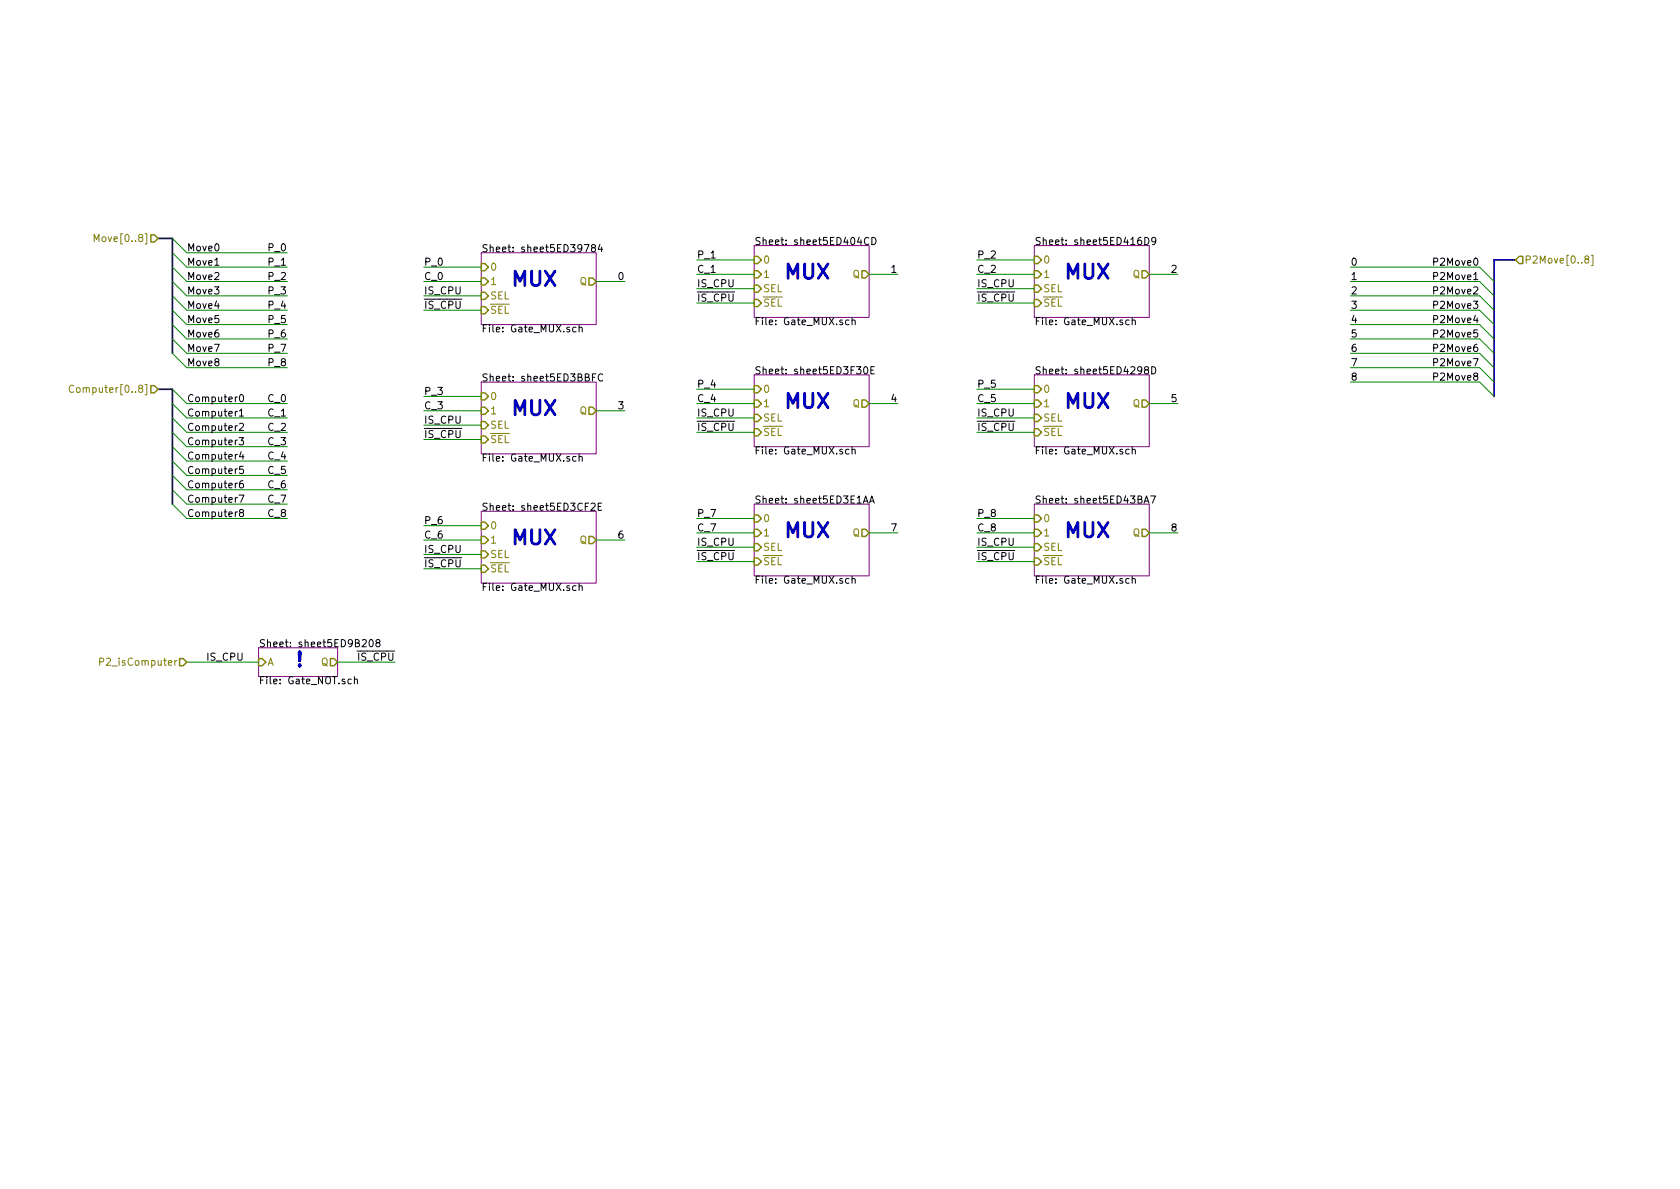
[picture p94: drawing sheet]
<svg xmlns="http://www.w3.org/2000/svg" width="297mm" height="210mm" viewBox="0 0 297 210" stroke-linecap="round" stroke-linejoin="round" font-family="sans-serif">
<defs><g id="words">
<g font-size="3.5" fill="#0000c2">
<text x="90.2" y="50.6">MUX</text>
<text x="138.4" y="49.3">MUX</text>
<text x="188" y="49.3">MUX</text>
<text x="90.2" y="73.5">MUX</text>
<text x="138.4" y="72.2">MUX</text>
<text x="188" y="72.2">MUX</text>
<text x="138.4" y="95.1">MUX</text>
<text x="188" y="95.1">MUX</text>
<text x="90.2" y="96.3">MUX</text>
<text x="52.1" y="117.9">!</text>
</g>
<g font-size="1.8" fill="#848400">
<text x="17.8" y="42.8">Move[0..8]</text>
<text x="86.6" y="47.9">0</text>
<text x="134.9" y="46.6">0</text>
<text x="184.4" y="46.6">0</text>
<text x="269.5" y="46.6">P2Move[0..8]</text>
<text x="86.6" y="50.4">1</text>
<text x="86.6" y="53">SEL</text>
<text x="102.5" y="50.4">Q</text>
<text x="134.9" y="49.1">1</text>
<text x="134.9" y="51.7">SEL</text>
<text x="150.8" y="49.1">Q</text>
<text x="184.4" y="49.1">1</text>
<text x="184.4" y="51.7">SEL</text>
<text x="200.3" y="49.1">Q</text>
<text x="86.6" y="55.5">SEL</text>
<text x="134.9" y="54.2">SEL</text>
<text x="184.4" y="54.2">SEL</text>
<text x="13.9" y="69.5">Computer[0..8]</text>
<text x="86.6" y="70.7">0</text>
<text x="134.9" y="69.5">0</text>
<text x="184.4" y="69.5">0</text>
<text x="86.6" y="73.3">1</text>
<text x="86.6" y="75.8">SEL</text>
<text x="102.5" y="73.3">Q</text>
<text x="134.9" y="72">1</text>
<text x="134.9" y="74.5">SEL</text>
<text x="134.9" y="77.1">SEL</text>
<text x="150.8" y="72">Q</text>
<text x="184.4" y="72">1</text>
<text x="184.4" y="74.5">SEL</text>
<text x="184.4" y="77.1">SEL</text>
<text x="200.3" y="72">Q</text>
<text x="86.6" y="78.4">SEL</text>
<text x="86.6" y="93.6">0</text>
<text x="134.9" y="92.3">0</text>
<text x="134.9" y="94.9">1</text>
<text x="150.8" y="94.9">Q</text>
<text x="184.4" y="92.3">0</text>
<text x="184.4" y="94.9">1</text>
<text x="200.3" y="94.9">Q</text>
<text x="86.6" y="96.1">1</text>
<text x="86.6" y="98.7">SEL</text>
<text x="86.6" y="101.2">SEL</text>
<text x="102.5" y="96.1">Q</text>
<text x="134.9" y="97.4">SEL</text>
<text x="134.9" y="99.9">SEL</text>
<text x="184.4" y="97.4">SEL</text>
<text x="184.4" y="99.9">SEL</text>
<text x="18.5" y="117.7">P2_isComputer</text>
<text x="47.2" y="117.7">A</text>
<text x="56.8" y="117.7">Q</text>
</g>
<g font-size="1.8">
<text x="33" y="44.4">Move0</text>
<text x="33" y="47">Move1</text>
<text x="47.7" y="47">P_1</text>
<text x="47.7" y="44.4">P_0</text>
<text x="74.9" y="47">P_0</text>
<text x="85.1" y="44.6">Sheet: sheet5ED39784</text>
<text x="123.2" y="45.7">P_1</text>
<text x="133.3" y="43.3">Sheet: sheet5ED404CD</text>
<text x="172.7" y="45.7">P_2</text>
<text x="182.9" y="43.3">Sheet: sheet5ED416D9</text>
<text x="238.8" y="47">0</text>
<text x="253.9" y="47">P2Move0</text>
<text x="33" y="49.5">Move2</text>
<text x="33" y="52.1">Move3</text>
<text x="47.7" y="49.5">P_2</text>
<text x="47.7" y="52.1">P_3</text>
<text x="74.9" y="49.5">C_0</text>
<text x="74.9" y="52.1">IS_CPU</text>
<text x="109.5" y="49.5">0</text>
<text x="123.2" y="48.3">C_1</text>
<text x="123.2" y="50.8">IS_CPU</text>
<text x="123.2" y="53.3">IS_CPU</text>
<text x="157.8" y="48.3">1</text>
<text x="172.7" y="48.3">C_2</text>
<text x="172.7" y="50.8">IS_CPU</text>
<text x="172.7" y="53.3">IS_CPU</text>
<text x="207.3" y="48.3">2</text>
<text x="238.8" y="49.5">1</text>
<text x="238.8" y="52.1">2</text>
<text x="253.9" y="49.5">P2Move1</text>
<text x="253.9" y="52.1">P2Move2</text>
<text x="33" y="54.6">Move4</text>
<text x="33" y="57.1">Move5</text>
<text x="33" y="59.7">Move6</text>
<text x="47.7" y="54.6">P_4</text>
<text x="47.7" y="57.1">P_5</text>
<text x="47.7" y="59.7">P_6</text>
<text x="74.9" y="54.6">IS_CPU</text>
<text x="85.1" y="58.8">File: Gate_MUX.sch</text>
<text x="133.3" y="57.5">File: Gate_MUX.sch</text>
<text x="182.9" y="57.5">File: Gate_MUX.sch</text>
<text x="238.8" y="57.1">4</text>
<text x="238.8" y="59.7">5</text>
<text x="238.8" y="54.6">3</text>
<text x="253.9" y="54.6">P2Move3</text>
<text x="253.9" y="57.1">P2Move4</text>
<text x="253.9" y="59.7">P2Move5</text>
<text x="33" y="62.2">Move7</text>
<text x="33" y="64.8">Move8</text>
<text x="47.7" y="62.2">P_7</text>
<text x="47.7" y="64.8">P_8</text>
<text x="238.8" y="62.2">6</text>
<text x="238.8" y="64.8">7</text>
<text x="253.9" y="62.2">P2Move6</text>
<text x="253.9" y="64.8">P2Move7</text>
<text x="33" y="71.1">Computer0</text>
<text x="47.5" y="71.1">C_0</text>
<text x="74.9" y="69.8">P_3</text>
<text x="85.1" y="67.5">Sheet: sheet5ED3BBFC</text>
<text x="123.2" y="71.1">C_4</text>
<text x="123.2" y="68.6">P_4</text>
<text x="133.3" y="66.2">Sheet: sheet5ED3F30E</text>
<text x="157.8" y="71.1">4</text>
<text x="172.7" y="68.6">P_5</text>
<text x="172.7" y="71.1">C_5</text>
<text x="182.9" y="66.2">Sheet: sheet5ED4298D</text>
<text x="207.3" y="71.1">5</text>
<text x="238.8" y="67.3">8</text>
<text x="253.9" y="67.3">P2Move8</text>
<text x="33" y="73.7">Computer1</text>
<text x="33" y="76.2">Computer2</text>
<text x="47.5" y="73.7">C_1</text>
<text x="47.5" y="76.2">C_2</text>
<text x="74.9" y="72.4">C_3</text>
<text x="74.9" y="74.9">IS_CPU</text>
<text x="74.9" y="77.5">IS_CPU</text>
<text x="109.5" y="72.4">3</text>
<text x="123.2" y="73.7">IS_CPU</text>
<text x="123.2" y="76.2">IS_CPU</text>
<text x="172.7" y="73.7">IS_CPU</text>
<text x="172.7" y="76.2">IS_CPU</text>
<text x="33" y="78.7">Computer3</text>
<text x="33" y="81.3">Computer4</text>
<text x="33" y="83.8">Computer5</text>
<text x="47.5" y="78.7">C_3</text>
<text x="47.5" y="81.3">C_4</text>
<text x="47.5" y="83.8">C_5</text>
<text x="85.1" y="81.6">File: Gate_MUX.sch</text>
<text x="133.3" y="80.4">File: Gate_MUX.sch</text>
<text x="182.9" y="80.4">File: Gate_MUX.sch</text>
<text x="33" y="86.4">Computer6</text>
<text x="33" y="88.9">Computer7</text>
<text x="47.5" y="86.4">C_6</text>
<text x="47.5" y="88.9">C_7</text>
<text x="133.3" y="89">Sheet: sheet5ED3E1AA</text>
<text x="182.9" y="89">Sheet: sheet5ED43BA7</text>
<text x="33" y="91.4">Computer8</text>
<text x="47.5" y="91.4">C_8</text>
<text x="74.9" y="92.7">P_6</text>
<text x="74.9" y="95.2">C_6</text>
<text x="85.1" y="90.3">Sheet: sheet5ED3CF2E</text>
<text x="109.5" y="95.2">6</text>
<text x="123.2" y="91.4">P_7</text>
<text x="123.2" y="94">C_7</text>
<text x="157.8" y="94">7</text>
<text x="172.7" y="91.4">P_8</text>
<text x="172.7" y="94">C_8</text>
<text x="207.3" y="94">8</text>
<text x="74.9" y="97.8">IS_CPU</text>
<text x="74.9" y="100.3">IS_CPU</text>
<text x="123.2" y="96.5">IS_CPU</text>
<text x="123.2" y="99.1">IS_CPU</text>
<text x="172.7" y="96.5">IS_CPU</text>
<text x="172.7" y="99.1">IS_CPU</text>
<text x="85.1" y="104.5">File: Gate_MUX.sch</text>
<text x="133.3" y="103.2">File: Gate_MUX.sch</text>
<text x="182.9" y="103.2">File: Gate_MUX.sch</text>
<text x="36.8" y="116.8">IS_CPU</text>
<text x="45.7" y="114.4">Sheet: sheet5ED9B208</text>
<text x="63.4" y="116.8">IS_CPU</text>
<text x="45.7" y="121">File: Gate_NOT.sch</text>
</g>
</g></defs>
<path d="M85.1 44.7h20.3v12.7h-20.3zM133.3 43.4h20.4v12.7h-20.4zM182.9 43.4h20.3v12.7h-20.3zM85.1 67.6h20.3v12.7h-20.3zM133.3 66.3h20.4v12.7h-20.4zM182.9 66.3h20.3v12.7h-20.3zM85.1 90.4h20.3v12.7h-20.3zM133.3 89.1h20.4v12.7h-20.4zM182.9 89.1h20.3v12.7h-20.3zM45.7 114.5h14v5.1h-14z" fill="none" stroke="#840084" stroke-width=".18"/>
<g fill="none" stroke="#000" stroke-width=".18">
<path d="M38 46.9h.7M101.9 57.9h-.4l-.3 .2 .2 .5h.5M102.4 58l.2-.1h.3v.8M102.4 57.4v1.3M103.3 43.3h.8l-.5 1.2M104.8 43.8l-.2-.1v-.3l.2-.1h.4v.4l-.5 .2-.1 .1v.3l.2 .2h.4l.1-.2-.1-.4-.1-.1M106.1 43.2l-.3 .9h.8M106.4 43.7v.8M150.1 56.6h-.4l-.2 .2 .1 .6h.5M150.6 56.7l.2-.1h.3l.1 .8M150.6 56.2v1.2M153.6 42.1a.6 .6 0 0 0-.8 .4 .6 .6 0 0 0 .6 .8l.2-.2"/>
<path d="M154.2 42a.64 .64 0 0 1 .7 .6 .64 .64 0 0 1-.7 .7zM199.6 56.6h-.3l-.3 .2 .2 .6h.4M200.2 56.7l.2-.1h.3v.8M200.2 56.2v1.2M202.4 42a.64 .64 0 0 1 .8 .6 .64 .64 0 0 1-.8 .7zM204.3 42.5l-.2 .3h-.2l-.3-.3 .1-.4 .2-.1h.2l.2 .2a.97 .97 0 0 1-.2 1l-.3 .1M42.3 77.4h.8l-.5 .5 .4 .1v.6l-.5 .1-.2-.2M42.3 72.7l.4-.4v1.3M42.3 75l.5-.2 .3 .4-.1 .2-.7 .7h.8M42.3 73.6h.8M42.5 69.9l.1-.1a.69 .69 0 0 1 .5 .6 .69 .69 0 0 1-.5 .6l-.2-.2-.1-.2zM42.6 79.9l-.3 .9h.8"/>
<path d="M104.7 66.7h.5M105.4 66.1h-.7v1.3M106.6 66.2a.6 .6 0 0 0-.9 .5 .6 .6 0 0 0 .6 .7l.3-.1M150.1 79.5l-.4-.1-.2 .3 .1 .5h.5M150.6 79.6l.2-.2 .3 .1 .1 .8M150.6 79v1.3M152.9 64.9l.1-.1a.67 .67 0 0 1 .5 .7 .67 .67 0 0 1-.5 .6 .83 .83 0 0 1-.1-1.2zM154 65.5h.4M154.6 64.8h-.6v1.3h.6M199.6 79.5l-.3-.1-.3 .3 .2 .5h.4M200.2 79.6l.2-.2 .3 .1v.8M200.2 79v1.3"/>
<path d="M202.6 65.4l-.2-.1v-.3l.2-.2 .4 .1v.4l-.5 .2-.1 .1v.3l.2 .2h.4l.1-.2-.1-.4-.2-.1M203.6 64.8a.64 .64 0 0 1 .7 .7 .64 .64 0 0 1-.7 .6zM42.3 87.5h.8l-.5 1.3M42.6 90.6l-.2-.1v-.3l.2-.1 .4 .1v.3l-.5 .2-.2 .2v.2l.3 .3 .4-.1 .1-.2-.1-.4-.2-.1M43 85l-.4 .1a.87 .87 0 0 0 0 1.2l.4-.1v-.6l-.4-.1-.3 .2M43 80.4v.8M43 82.5h-.6l-.1 .6 .2-.1h.5v.6l-.2 .1-.5-.1M101.9 80.8l-.4-.1-.3 .2 .2 .6h.5M102.4 80.8l.2-.1 .3 .1v.8M102.4 80.3v1.3M104.5 89.1l.5-.1 .2 .1v.2v.2l-.8 .7h.8M105.8 89.6h.4"/>
<path d="M106.4 89h-.6v1.2h.6M152.7 89l.4-1.3 .4 1.3M152.8 88.6h.6M153.7 89l.5-1.3 .4 1.3M153.8 88.6h.7M202.3 89l.4-1.3 .4 1.3M202.4 88.6h.6M203.5 87.7h.8l-.5 1.3M62.7 119.7v1.2M64.1 113.2l.4-.1 .3 .4-.1 .2-.7 .7h.8M65.4 113.2l.2-.1a.67 .67 0 0 1 .4 .6 .67 .67 0 0 1-.4 .7l-.3-.5zM66.7 113.7l-.2-.2v-.3l.2-.1 .4 .1v.3l-.5 .2-.1 .2v.2l.2 .3 .4-.1 .1-.2-.1-.3-.1-.1"/>
<path d="M101.9 103.6h-.4l-.3 .2 .2 .6h.5M102.4 103.7l.2-.1h.3v.8M102.4 103.1v1.3M150.1 102.4l-.4-.1-.2 .2 .1 .6h.5M150.6 102.4l.2-.1 .3 .1 .1 .7M150.6 101.9v1.2M199.6 102.4l-.3-.1-.3 .2 .2 .6h.4M200.2 102.4l.2-.1 .3 .1v.7M200.2 101.9v1.2M62.1 120.1h-.4l-.2 .2 .1 .6h.5M62.7 120.2l.1-.1h.3l.1 .8"/>
</g>
<g fill="none" stroke="#848400" stroke-width=".25">
<path d="M26.7 41.5h.6l.6 .7-.6 .6h-.6zM85.1 46.6h.6l.7 .6-.7 .7h-.6zM85.1 49.1h.6l.7 .7-.7 .6h-.6zM85.1 51.7h.6l.7 .6-.7 .7h-.6zM85.1 54.2h.6l.7 .7-.7 .6h-.6zM104.1 49.1h.7l.6 .7-.6 .6h-.7zM133.3 45.3h.7l.6 .7-.6 .6h-.7zM133.3 47.9h.7l.6 .6-.6 .6h-.7zM133.3 50.4h.7l.6 .6-.6 .7h-.7zM133.3 53h.7l.6 .6-.6 .6h-.7zM152.4 47.9h.6l.7 .6-.7 .6h-.6zM182.9 45.3h.6l.6 .7-.6 .6h-.6z"/>
<path d="M182.9 47.9h.6l.6 .6-.6 .6h-.6zM182.9 50.4h.6l.6 .6-.6 .7h-.6zM182.9 53h.6l.6 .6-.6 .6h-.6zM201.9 47.9h.7l.6 .6-.6 .6h-.7zM268.6 45.3h.6v1.3h-.6l-.6-.6zM26.7 68.2h.6l.6 .6-.6 .7h-.6zM85.1 69.5h.6l.7 .6-.7 .6h-.6zM85.1 72h.6l.7 .6-.7 .7h-.6zM85.1 74.5h.6l.7 .7-.7 .6h-.6zM85.1 77.1h.6l.7 .6-.7 .7h-.6zM104.1 72h.7l.6 .6-.6 .7h-.7zM133.3 68.2h.7l.6 .6-.6 .7h-.7z"/>
<path d="M133.3 70.7h.7l.6 .7-.6 .6h-.7zM133.3 73.3h.7l.6 .6-.6 .6h-.7zM133.3 75.8h.7l.6 .6-.6 .7h-.7zM152.4 70.7h.6l.7 .7-.7 .6h-.6zM182.9 68.2h.6l.6 .6-.6 .7h-.6zM182.9 70.7h.6l.6 .7-.6 .6h-.6zM182.9 73.3h.6l.6 .6-.6 .6h-.6zM182.9 75.8h.6l.6 .6-.6 .7h-.6zM201.9 70.7h.7l.6 .7-.6 .6h-.7zM85.1 92.3h.6l.7 .7-.7 .6h-.6zM85.1 94.9h.6l.7 .6-.7 .6h-.6zM85.1 97.4h.6l.7 .6-.7 .7h-.6z"/>
<path d="M85.1 99.9h.6l.7 .7-.7 .6h-.6zM104.1 94.9h.7l.6 .6-.6 .6h-.7zM133.3 91.1h.7l.6 .6-.6 .6h-.7zM133.3 93.6h.7l.6 .6-.6 .7h-.7zM133.3 96.1h.7l.6 .7-.6 .6h-.7zM133.3 98.7h.7l.6 .6-.6 .6h-.7zM152.4 93.6h.6l.7 .6-.7 .7h-.6zM182.9 91.1h.6l.6 .6-.6 .6h-.6zM182.9 93.6h.6l.6 .6-.6 .7h-.6zM182.9 96.1h.6l.6 .7-.6 .6h-.6zM182.9 98.7h.6l.6 .6-.6 .6h-.6zM201.9 93.6h.7l.6 .6-.6 .7h-.7z"/>
<path d="M31.7 116.5h.7l.6 .6-.6 .6h-.7zM45.7 116.5h.7l.6 .6-.6 .6h-.7zM58.4 116.5h.7l.6 .6-.6 .6h-.7z"/>
</g>
<path d="M27.9 42.2h2.6v20.3M268 46h-3.8v24.1M27.9 68.8h2.6v20.3" fill="none" stroke="#000084" stroke-width=".3"/>
<g fill="none" stroke="#008400" stroke-width=".18">
<path d="M30.5 47.2l2.5 2.6h17.8M30.5 52.3l2.5 2.6h17.8M30.5 42.2l2.5 2.5h17.8M30.5 44.7l2.5 2.5h17.8M30.5 49.8l2.5 2.5h17.8M30.5 54.9l2.5 2.5h17.8M30.5 59.9l2.5 2.6h17.8M30.5 57.4l2.5 2.5h17.8M74.9 49.8h10.2M74.9 54.9h10.2M74.9 47.2h10.2M74.9 52.3h10.2"/>
<path d="M105.4 49.8h5.1M123.2 53.6h10.1M123.2 48.5h10.1M123.2 51h10.1M123.2 46h10.1M153.7 48.5h5M172.7 53.6h10.2M172.7 48.5h10.2M172.7 51h10.2M172.7 46h10.2M203.2 48.5h5.1M238.8 49.8h22.8l2.6 2.5"/>
<path d="M238.8 54.9h22.8l2.6 2.5M238.8 47.2h22.8l2.6 2.6M238.8 52.3h22.8l2.6 2.6M238.8 57.4h22.8l2.6 2.5M238.8 59.9h22.8l2.6 2.6M30.5 68.8l2.5 2.6h17.8M30.5 73.9l2.5 2.5h17.8M30.5 71.4l2.5 2.5h17.8M30.5 62.5l2.5 2.5h17.8M30.5 79l2.5 2.5h17.8M30.5 76.4l2.5 2.6h17.8M74.9 72.6h10.2"/>
<path d="M74.9 77.7h10.2M74.9 70.1h10.2M74.9 75.2h10.2M105.4 72.6h5.1M123.2 71.4h10.1M123.2 76.4h10.1M123.2 68.8h10.1M123.2 73.9h10.1M153.7 71.4h5M172.7 71.4h10.2M172.7 76.4h10.2M172.7 68.8h10.2"/>
<path d="M172.7 73.9h10.2M203.2 71.4h5.1M238.8 62.5h22.8l2.6 2.5M238.8 65h22.8l2.6 2.6M238.8 67.6h22.8l2.6 2.5M30.5 89.1l2.5 2.6h17.8M30.5 86.6l2.5 2.5h17.8M30.5 84.1l2.5 2.5h17.8M30.5 81.5l2.5 2.6h17.8M74.9 95.5h10.2M74.9 98h10.2M74.9 93h10.2"/>
<path d="M105.4 95.5h5.1M123.2 94.2h10.1M123.2 99.3h10.1M123.2 96.8h10.1M123.2 91.7h10.1M153.7 94.2h5M172.7 94.2h10.2M172.7 99.3h10.2M172.7 96.8h10.2M172.7 91.7h10.2M203.2 94.2h5.1M33 117.1h12.7"/>
<path d="M59.7 117.1h10.1M74.9 100.6h10.2"/>
</g>
<path d="M16.7 42.7v-1.3l.4 1 .4-1v1.3M280.4 45.8l-.1-.1v-.3l.4-.1 .2 .1v.3l-.6 .2-.1 .1v.3l.2 .2h.3l.2-.2v-.4l-.2-.1M281.4 45.1h.3v1.9h-.3M13 68.2a.6 .6 0 0 0-.8 .5 .6 .6 0 0 0 .6 .7l.2-.1M17.6 117l.7-.1v-.4l-.2-.1h-.5v1.2" fill="none" stroke="#848400" stroke-width=".18"/>
<use href="#words"/>
</svg>
